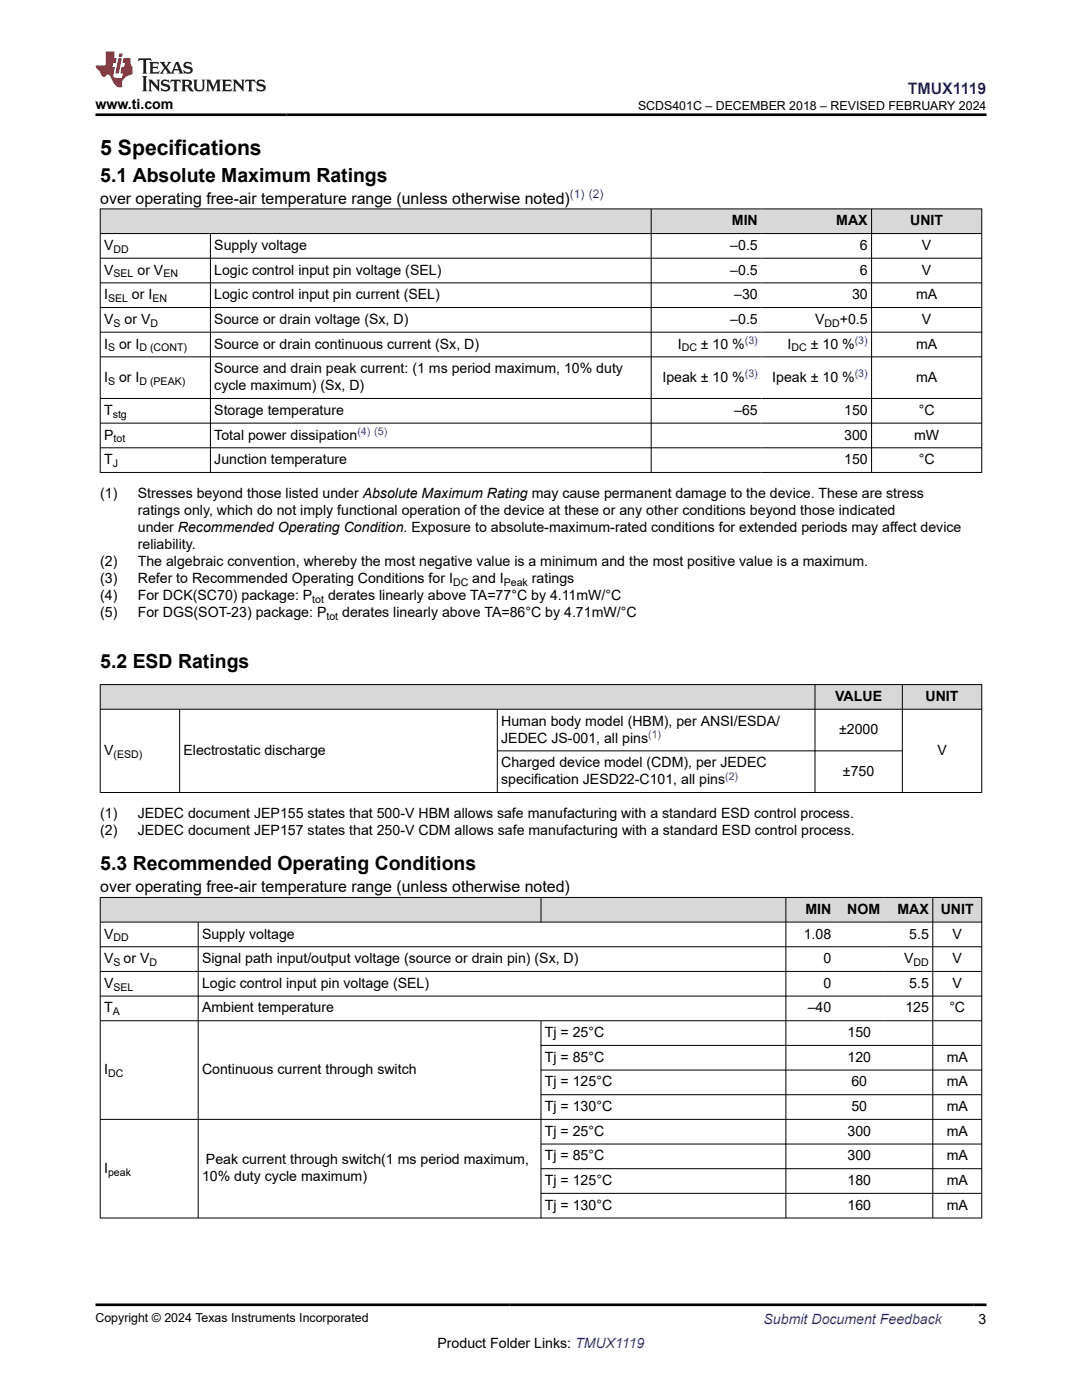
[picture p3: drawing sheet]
<svg xmlns="http://www.w3.org/2000/svg" width="216mm" height="279mm" viewBox="0 0 216 279" stroke-linecap="round" stroke-linejoin="round" font-family="sans-serif">
<defs><g id="words">
<text font-size="4.2" x="20" y="30.9">5 Specifications</text>
<g font-size="3.9">
<text x="20" y="36.3">5.1 Absolute Maximum Ratings</text>
<text x="20" y="133.3">5.2 ESD Ratings</text>
<text x="20" y="173.7">5.3 Recommended Operating Conditions</text>
</g>
<text font-size="3.2" fill="#00f" x="181.1" y="18.7">TMUX1119</text>
<g font-size="3.2">
<text x="20" y="40.6">over operating free-air temperature range (unless otherwise noted)</text>
<text x="20" y="178.1">over operating free-air temperature range (unless otherwise noted)</text>
</g>
<g font-size="2.8">
<text x="19" y="21.8">www.ti.com</text>
<text x="146" y="45">MIN</text>
<text x="166.9" y="45">MAX</text>
<text x="181.6" y="45">UNIT</text>
<text x="20.8" y="49.9">V</text>
<text x="42.8" y="49.9">Supply voltage</text>
<text x="145.7" y="49.9">–0.5</text>
<text x="171.6" y="49.9">6</text>
<text x="184" y="49.9">V</text>
<text x="20.8" y="54.8">V</text>
<text x="20.8" y="59.7">I</text>
<text x="26.3" y="59.7">or I</text>
<text x="27.4" y="54.8">or V</text>
<text x="42.8" y="54.8">Logic control input pin voltage (SEL)</text>
<text x="42.8" y="59.7">Logic control input pin current (SEL)</text>
<text x="145.7" y="54.8">–0.5</text>
<text x="146.5" y="59.7">–30</text>
<text x="170" y="59.7">30</text>
<text x="171.6" y="54.8">6</text>
<text x="182.8" y="59.7">mA</text>
<text x="184" y="54.8">V</text>
<text x="20.8" y="64.6">V</text>
<text x="24.8" y="64.6">or V</text>
<text x="42.8" y="64.6">Source or drain voltage (Sx, D)</text>
<text x="145.7" y="64.6">–0.5</text>
<text x="162.6" y="64.6">V</text>
<text x="167.6" y="64.6">+0.5</text>
<text x="184" y="64.6">V</text>
<text x="20.8" y="69.6">I</text>
<text x="23.7" y="69.6">or I</text>
<text x="42.8" y="69.6">Source or drain continuous current (Sx, D)</text>
<text x="135.2" y="69.6">I</text>
<text x="139.9" y="69.6">± 10 %</text>
<text x="157.2" y="69.6">I</text>
<text x="161.8" y="69.6">± 10 %</text>
<text x="182.8" y="69.6">mA</text>
<text x="20.8" y="76.2">I</text>
<text x="23.7" y="76.2">or I</text>
<text x="42.8" y="74.5">Source and drain peak current: (1 ms period maximum, 10% duty</text>
<text x="42.8" y="77.9">cycle maximum) (Sx, D)</text>
<text x="132.2" y="76.2">Ipeak ± 10 %</text>
<text x="154.1" y="76.2">Ipeak ± 10 %</text>
<text x="182.8" y="76.2">mA</text>
<text x="20.8" y="82.8">T</text>
<text x="42.8" y="82.8">Storage temperature</text>
<text x="146.5" y="82.8">–65</text>
<text x="168.4" y="82.8">150</text>
<text x="183.3" y="82.8">°C</text>
<text x="20.8" y="87.7">P</text>
<text x="42.8" y="87.7">Total power dissipation</text>
<text x="168.4" y="87.7">300</text>
<text x="182.4" y="87.7">mW</text>
<text x="20.8" y="92.6">T</text>
<text x="42.8" y="92.6">Junction temperature</text>
<text x="168.4" y="92.6">150</text>
<text x="183.3" y="92.6">°C</text>
<text x="20" y="99.4">(1)</text>
<text x="27.5" y="99.4">Stresses beyond those listed under Absolute Maximum Rating may cause permanent damage to the device. These are stress</text>
<text x="27.5" y="102.8">ratings only, which do not imply functional operation of the device at these or any other conditions beyond those indicated</text>
<text x="27.5" y="106.2">under Recommended Operating Condition. Exposure to absolute-maximum-rated conditions for extended periods may affect device</text>
<text x="20" y="113">(2)</text>
<text x="27.5" y="109.6">reliability.</text>
<text x="27.5" y="113">The algebraic convention, whereby the most negative value is a minimum and the most positive value is a maximum.</text>
<text x="20" y="116.4">(3)</text>
<text x="20" y="119.8">(4)</text>
<text x="27.5" y="116.4">Refer to Recommended Operating Conditions for I</text>
<text x="27.5" y="119.8">For DCK(SC70) package: P</text>
<text x="65.5" y="119.8">derates linearly above TA=77°C by 4.11mW/°C</text>
<text x="94.2" y="116.4">and I</text>
<text x="106.1" y="116.4">ratings</text>
<text x="20" y="123.1">(5)</text>
<text x="27.5" y="123.1">For DGS(SOT-23) package: P</text>
<text x="68.3" y="123.1">derates linearly above TA=86°C by 4.71mW/°C</text>
<text x="166.7" y="139.9">VALUE</text>
<text x="184.7" y="139.9">UNIT</text>
<text x="100" y="144.8">Human body model (HBM), per ANSI/ESDA/</text>
<text x="100" y="148.2">JEDEC JS-001, all pins</text>
<text x="167.4" y="146.5">±2000</text>
<text x="20.8" y="150.7">V</text>
<text x="36.6" y="150.7">Electrostatic discharge</text>
<text x="100" y="153.1">Charged device model (CDM), per JEDEC</text>
<text x="168.2" y="154.8">±750</text>
<text x="187" y="150.7">V</text>
<text x="100" y="156.5">specification JESD22-C101, all pins</text>
<text x="20" y="163.3">(1)</text>
<text x="20" y="166.7">(2)</text>
<text x="27.5" y="163.3">JEDEC document JEP155 states that 500-V HBM allows safe manufacturing with a standard ESD control process.</text>
<text x="27.5" y="166.7">JEDEC document JEP157 states that 250-V CDM allows safe manufacturing with a standard ESD control process.</text>
<text x="160.7" y="182.4">MIN</text>
<text x="169.1" y="182.4">NOM</text>
<text x="179.1" y="182.4">MAX</text>
<text x="187.7" y="182.4">UNIT</text>
<text x="20.8" y="187.3">V</text>
<text x="40.3" y="187.3">Supply voltage</text>
<text x="160.4" y="187.3">1.08</text>
<text x="181.4" y="187.3">5.5</text>
<text x="190.1" y="187.3">V</text>
<text x="20.8" y="192.2">V</text>
<text x="20.8" y="197.1">V</text>
<text x="24.6" y="192.2">or V</text>
<text x="40.3" y="192.2">Signal path input/output voltage (source or drain pin) (Sx, D)</text>
<text x="40.3" y="197.1">Logic control input pin voltage (SEL)</text>
<text x="164.3" y="192.2">0</text>
<text x="164.3" y="197.1">0</text>
<text x="180.4" y="192.2">V</text>
<text x="181.4" y="197.1">5.5</text>
<text x="190.1" y="192.2">V</text>
<text x="190.1" y="197.1">V</text>
<text x="20.8" y="202.1">T</text>
<text x="40.3" y="202.1">Ambient temperature</text>
<text x="161.2" y="202.1">–40</text>
<text x="180.7" y="202.1">125</text>
<text x="189.4" y="202.1">°C</text>
<text x="108.7" y="207">Tj = 25°C</text>
<text x="169.1" y="207">150</text>
<text x="20.8" y="214.4">I</text>
<text x="40.3" y="214.4">Continuous current through switch</text>
<text x="108.7" y="211.9">Tj = 85°C</text>
<text x="169.1" y="211.9">120</text>
<text x="188.9" y="211.9">mA</text>
<text x="108.7" y="216.8">Tj = 125°C</text>
<text x="108.7" y="221.7">Tj = 130°C</text>
<text x="169.9" y="216.8">60</text>
<text x="169.9" y="221.7">50</text>
<text x="188.9" y="216.8">mA</text>
<text x="188.9" y="221.7">mA</text>
<text x="108.7" y="226.7">Tj = 25°C</text>
<text x="169.1" y="226.7">300</text>
<text x="188.9" y="226.7">mA</text>
<text x="41.1" y="232.4">Peak current through switch(1 ms period maximum,</text>
<text x="108.7" y="231.6">Tj = 85°C</text>
<text x="169.1" y="231.6">300</text>
<text x="188.9" y="231.6">mA</text>
<text x="20.8" y="234.1">I</text>
<text x="40.3" y="235.7">10% duty cycle maximum)</text>
<text x="108.7" y="236.5">Tj = 125°C</text>
<text x="169.1" y="236.5">180</text>
<text x="188.9" y="236.5">mA</text>
<text x="108.7" y="241.4">Tj = 130°C</text>
<text x="169.1" y="241.4">160</text>
<text x="188.9" y="241.4">mA</text>
<text x="87.3" y="269">Product Folder Links: TMUX1119</text>
<text x="195.3" y="264.2">3</text>
</g>
<text font-size="2.8" fill="#00f" x="152.4" y="264.2">Submit Document Feedback</text>
<g font-size="2.5">
<text x="127.3" y="21.9">SCDS401C – DECEMBER 2018 – REVISED FEBRUARY 2024</text>
<text x="19" y="263.9">Copyright © 2024 Texas Instruments Incorporated</text>
</g>
<text font-size="2.4" fill="#00f" x="113.7" y="39.6">(1) (2)</text>
<g font-size="2.1">
<text x="22.6" y="50.4">DD</text>
<text x="22.6" y="55.4">SEL</text>
<text x="32.6" y="55.4">EN</text>
<text x="21.6" y="60.3">SEL</text>
<text x="22.6" y="65.2">S</text>
<text x="30" y="65.2">D</text>
<text x="30.4" y="60.3">EN</text>
<text x="164.5" y="65.2">DD</text>
<text x="21.6" y="70.1">S</text>
<text x="27.8" y="70.1">D (CONT)</text>
<text x="136" y="70.1">DC</text>
<text x="158" y="70.1">DC</text>
<text x="21.6" y="76.7">S</text>
<text x="27.8" y="76.7">D (PEAK)</text>
<text x="22.5" y="83.4">stg</text>
<text x="22.6" y="88.3">tot</text>
<text x="22.5" y="93.2">J</text>
<text x="90.4" y="116.9">DC</text>
<text x="100.5" y="116.9">Peak</text>
<text x="62.3" y="120.3">tot</text>
<text x="65.1" y="123.7">tot</text>
<text x="22.6" y="151.2">(ESD)</text>
<text x="22.6" y="187.9">DD</text>
<text x="22.6" y="192.8">S</text>
<text x="22.6" y="197.7">SEL</text>
<text x="29.8" y="192.8">D</text>
<text x="182.3" y="192.8">DD</text>
<text x="22.5" y="202.6">A</text>
<text x="21.6" y="214.9">DC</text>
<text x="21.6" y="234.6">peak</text>
</g>
<g font-size="2.1" fill="#00f">
<text x="148.6" y="68.6">(3)</text>
<text x="170.6" y="68.6">(3)</text>
<text x="148.6" y="75.2">(3)</text>
<text x="170.6" y="75.2">(3)</text>
<text x="71.3" y="86.8">(4) (5)</text>
<text x="129.3" y="147.3">(1)</text>
<text x="144.7" y="155.6">(2)</text>
</g>
</g></defs>
<g fill="#d8d8d8">
<path d="M20 41.7h175.9v4.9h-175.9z" fill-rule="evenodd"/>
<path d="M20.1 41.8h109.8v4.7h-109.8z" fill-rule="evenodd"/>
<path d="M130 41.8h21.9v4.7h-21.9z" fill-rule="evenodd"/>
<path d="M151.9 41.8h22v4.7h-22z" fill-rule="evenodd"/>
<path d="M174 41.8h21.8v4.7h-21.8z" fill-rule="evenodd"/>
</g>
<g fill="none" stroke="#000" stroke-width=".2">
<path d="M19.9 41.7h176.1M19.9 46.6h176.1M19.9 51.5h176.1M19.9 56.5h176.1M20 41.6v52.8M42 46.6v47.8M129.9 41.6v52.8M173.9 41.6v52.8M195.9 41.6v52.8M19.9 61.4h176.1M19.9 66.3h176.1M19.9 71.2h176.1"/>
<path d="M19.9 79.5h176.1M19.9 84.4h176.1M19.9 89.4h176.1M19.9 94.3h176.1"/>
</g>
<g fill="#d8d8d8">
<path d="M20 136.6h175.9v4.9h-175.9z" fill-rule="evenodd"/>
<path d="M20.1 136.7h142.5v4.8h-142.5z" fill-rule="evenodd"/>
<path d="M162.7 136.7h17.3v4.8h-17.3z" fill-rule="evenodd"/>
<path d="M180.1 136.7h15.7v4.8h-15.7z" fill-rule="evenodd"/>
</g>
<path d="M19.9 136.6h176.1M20 136.6v21.6M162.6 136.6v21.6M180.1 136.6v21.6M195.9 136.6v21.6M19.9 141.5h176.1M19.9 158.2h176.1M35.8 141.5v16.7M99.2 141.5v16.7M99.2 149.9h80.9" fill="none" stroke="#000" stroke-width=".2"/>
<g fill="#d8d8d8">
<path d="M20 179.1h175.9v4.9h-175.9z" fill-rule="evenodd"/>
<path d="M20.1 179.2h87.8v4.8h-87.8z" fill-rule="evenodd"/>
<path d="M108 179.2h48.7v4.8h-48.7z" fill-rule="evenodd"/>
<path d="M156.9 179.2h9.7v4.8h-9.7z" fill-rule="evenodd"/>
<path d="M166.6 179.2h9.8v4.8h-9.8z" fill-rule="evenodd"/>
<path d="M176.4 179.2h9.7v4.8h-9.7z" fill-rule="evenodd"/>
<path d="M186.2 179.2h9.6v4.8h-9.6z" fill-rule="evenodd"/>
</g>
<g fill="none" stroke="#000" stroke-width=".2">
<path d="M19.9 179.1h176.1M20 179v64.1M107.9 179v5.1M156.8 179v64.1M186.1 179v64.1M195.9 179v64.1M19.9 184h176.1M19.9 188.9h176.1M19.9 193.9h176.1M19.9 198.8h176.1M39.5 184v59.1M19.9 203.7h176.1"/>
<path d="M107.9 203.7v39.4M107.9 208.6h88.1M107.9 213.6h88.1M107.9 218.5h88.1M107.9 228.3h88.1M107.9 233.2h88.1M107.9 238.2h88.1M196 223.4h-176.1M19.9 243.1h176.1"/>
</g>
<path d="M27.7 11.6l-.2 .6 .5-.2h.6v.1v2.2l-.2 .4h1l-.2-.4v-2.2v-.1h.5l.5 .2-.1-.6zM29.8 12.4l.2 .3v1.6l-.2 .4h1.9l.1-.6a1.08 1.08 0 0 1-1.3 .2v-.7h.6l.4 .2v-.7l-.4 .2h-.6v-.5l.2-.2a1 1 0 0 1 1 .3l-.1-.5zM31.8 12.4l1 1.1-1 1.2h.9l-.2-.2 .4-.8 .5 .8-.2 .2h1.6l-.2-.2 .1-.5h1l.1 .5-.1 .2h.9l-.2-.4-.8-1.9h-.5l-1 2.1-.8-1.1 .9-1h-.8l.2 .2-.5 .6-.3-.6 .1-.2zM35.2 12.8l.4 1h-.8zM36.8 12.5a.65 .65 0 0 0-.2 .7 .65 .65 0 0 0 .6 .5l.7 .1 .1 .3a.79 .79 0 0 1-.7 .4 .79 .79 0 0 1-.7-.5l.1 .7 .2-.1a.93 .93 0 0 0 1.1 0 .93 .93 0 0 0 .4-.9 1.46 1.46 0 0 0-1.2-.6l-.1-.3a1.09 1.09 0 0 1 1.2 .2l-.2-.6-.1 .1-.6-.2zM28.4 15.2l.2 .4v2.2l-.2 .4h1l-.2-.4v-2.2l.2-.4zM29.6 15.9l.2 .4v1.5l-.2 .4h.8l-.3-.4v-1.3l1.7 1.8v-2l.2-.4h-.8l.2 .2 .1 1.1-1.2-1.3zM32.3 16a.65 .65 0 0 0-.2 .8 .65 .65 0 0 0 .7 .4l.6 .2 .1 .2a.79 .79 0 0 1-.7 .4 .79 .79 0 0 1-.7-.5l.1 .7 .2-.1a.93 .93 0 0 0 1.1 .1 .93 .93 0 0 0 .4-1 1.46 1.46 0 0 0-1.2-.5l-.1-.4a1.09 1.09 0 0 1 1.2 .2l-.2-.6-.1 .1-.6-.1zM34.1 15.9l-.1 .6a.63 .63 0 0 1 .7-.3l.1 1.6-.3 .4h1l-.2-.4v-1.6a.66 .66 0 0 1 .8 .3l-.1-.6zM36.2 15.9l.2 .4v1.5l-.2 .4h.9l-.2-.2v-.7h.5l.1 .2a.79 .79 0 0 0 1.2 .6l-1-.9a.61 .61 0 0 0 .6-.6 .61 .61 0 0 0-.5-.7zM36.9 16.2h.2a.47 .47 0 0 1 .5 .1 .47 .47 0 0 1 .1 .5l-.2 .1-.6 .1zM38.5 15.9l.2 .2a2.27 2.27 0 0 0 .4 2 1.04 1.04 0 0 0 1.7-.7v-1.3l.2-.2h-.8l.2 .4v1.1a.6 .6 0 0 1-.6 .6 .6 .6 0 0 1-.6-.6v-1.1l.3-.4zM41.1 15.9l.2 .4v1.5l-.2 .4h.7l-.2-.4v-1.4l.9 1.9 .8-1.9v1.4l-.2 .4h1l-.3-.4v-1.5l.3-.4h-.8l-.7 1.5-.7-1.5zM44.3 15.9l.2 .4v1.5l-.2 .4h1.9l.1-.6a1.09 1.09 0 0 1-1.3 .2v-.7h.6l.4 .2v-.6l-.4 .2h-.6v-.6l.2-.1a1.01 1.01 0 0 1 1 .3l-.1-.6zM46.4 15.9l.3 .4v1.5l-.3 .4h.8l-.2-.4v-1.3l1.6 1.8v-2l.2-.4h-.7l.2 .2v1.1l-1.2-1.3zM49 15.9l-.1 .6a.63 .63 0 0 1 .8-.3v1.6l-.3 .4h1l-.2-.4v-1.6a.66 .66 0 0 1 .8 .3l-.1-.6zM51.4 16a.65 .65 0 0 0-.2 .8 .65 .65 0 0 0 .6 .4l.6 .2 .2 .2a.79 .79 0 0 1-.8 .4 .79 .79 0 0 1-.6-.5l.1 .7 .2-.1a.93 .93 0 0 0 1 .1 .93 .93 0 0 0 .5-1 1.46 1.46 0 0 0-1.3-.5l-.1-.4a1.09 1.09 0 0 1 1.3 .2l-.2-.6-.2 .1-.5-.1z" fill="#231f20"/>
<path d="M21.1 10.3v2.7h-2.1l.1 .4 .9 1a.95 .95 0 0 0 .9 .9 .59 .59 0 0 1 .6-.4 .59 .59 0 0 1 .5 .3l.4 .8a1.59 1.59 0 0 0 2.1 1.4 1.61 1.61 0 0 1 1-2.3l1-.3-.1-1.5a1.59 1.59 0 0 1-.4-1.7h-1.4l-.2 .9h.5l-.1 .9h-.5l-.2 .9v.3l.4 .1-.2 .9h-.6a.73 .73 0 0 1-1.1-.7l.3-1.5h-.5l.2-.9h.5l.2-.9h-.5v-1.3zM23.6 11.6l-.6 3.1h.7l.6-3.1zM23.8 10.7l-.1 .6h.7l.1-.6z" fill="#ed1c24"/>
<path d="M19 22.9h177.8M19 260.4h177.8" fill="none" stroke="#000" stroke-width=".53"/>
<use href="#words"/>
</svg>
